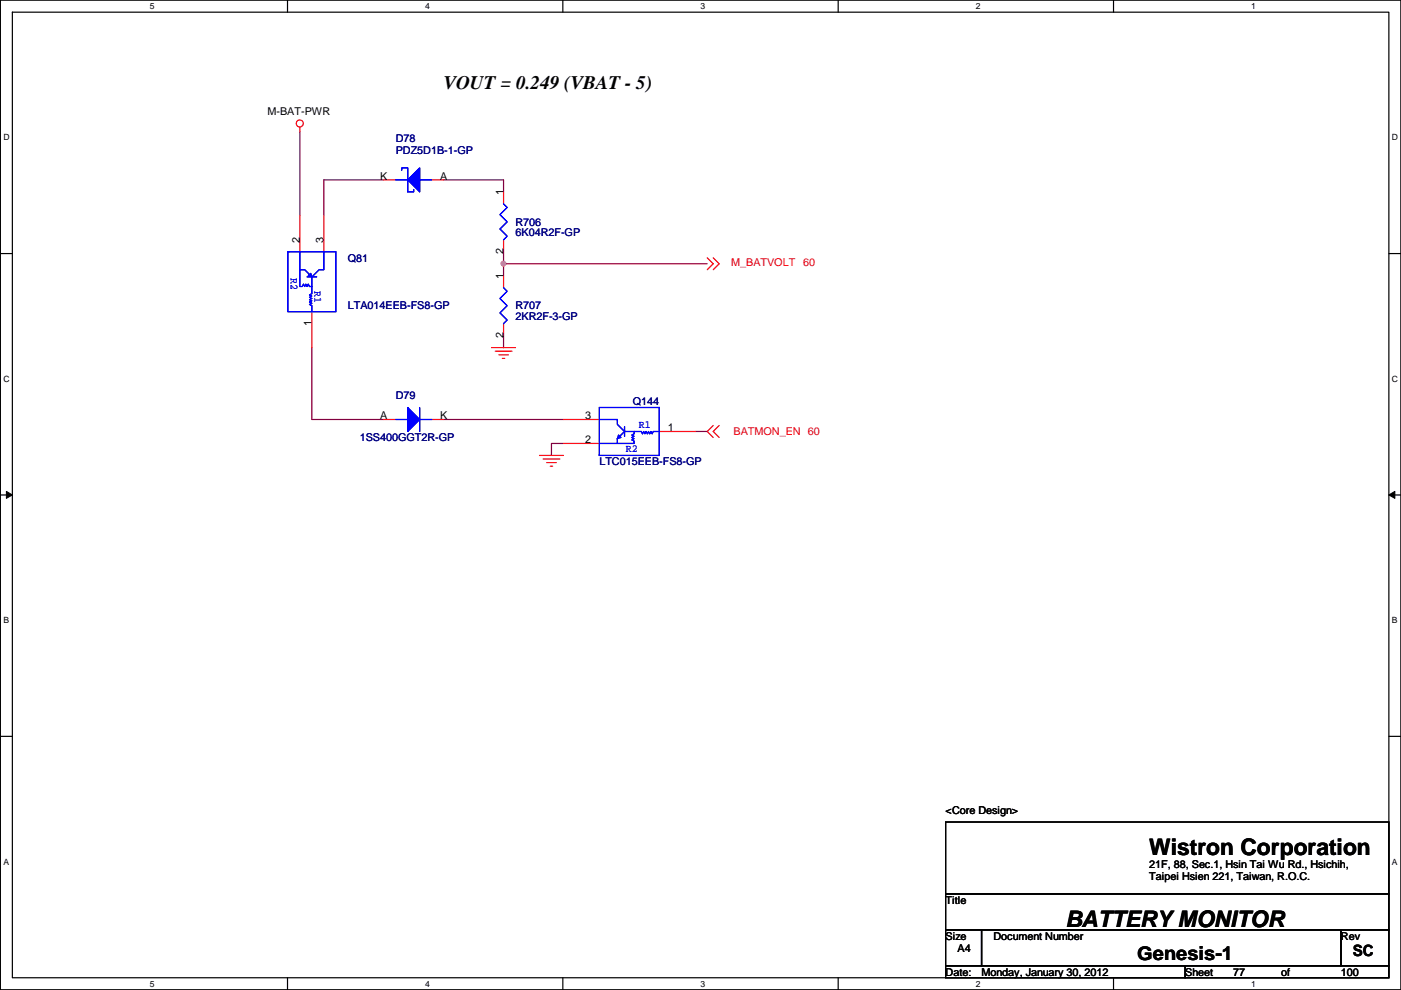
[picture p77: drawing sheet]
<svg xmlns="http://www.w3.org/2000/svg" width="297mm" height="210mm" viewBox="0 0 297 210" stroke-linecap="round" stroke-linejoin="round" font-family="sans-serif">
<defs><g id="words">
<g font-size="4.8">
<text x="243.7" y="181.3">Wistron Corporation</text>
<text x="225.9" y="196.5">BATTERY MONITOR</text>
</g>
<g font-size="4.1">
<text x="94.1" y="19">VOUT = 0.249 (VBAT - 5)</text>
<text x="241.1" y="203.5">Genesis-1</text>
</g>
<text font-size="3.3" x="286.8" y="202.8">SC</text>
<g font-size="2.3">
<text x="56.7" y="24.5">M-BAT-PWR</text>
<text x="80.6" y="38.1">K</text>
<text x="93.3" y="38.1">A</text>
<text x="106.7" y="41.4" transform="rotate(-90 106.7 41.4)">1</text>
<text x="63.5" y="51.6" transform="rotate(-90 63.5 51.6)">2</text>
<text x="68.6" y="51.6" transform="rotate(-90 68.6 51.6)">3</text>
<text x="106.7" y="53.9" transform="rotate(-90 106.7 53.9)">2</text>
<text x="106.7" y="59.2" transform="rotate(-90 106.7 59.2)">1</text>
<text x="66.1" y="69.1" transform="rotate(-90 66.1 69.1)">1</text>
<text x="106.7" y="71.7" transform="rotate(-90 106.7 71.7)">2</text>
<text x="80.6" y="88.9">A</text>
<text x="93.3" y="88.9">K</text>
<text x="124" y="88.9">3</text>
<text x="124" y="94">2</text>
<text x="141.6" y="91.4">1</text>
<text x="200.5" y="172.6">&lt;Core Design&gt;</text>
<text x="243.7" y="184">21F, 88, Sec.1, Hsin Tai Wu Rd., Hsichih,</text>
<text x="200.5" y="191.6">Title</text>
<text x="243.7" y="186.6">Taipei Hsien 221, Taiwan, R.O.C.</text>
<text x="200.5" y="199.2">Size</text>
<text x="203" y="201.8">A4</text>
<text x="210.6" y="199.2">Document Number</text>
<text x="284.3" y="199.2">Rev</text>
<text x="200.5" y="206.8">Date:</text>
<text x="208.1" y="206.8">Monday, January 30, 2012</text>
<text x="251.3" y="206.8">Sheet</text>
<text x="261.4" y="206.8">77</text>
<text x="271.6" y="206.8">of</text>
<text x="284.3" y="206.8">100</text>
</g>
<g font-size="2.3" fill="#000080">
<text x="83.9" y="30.1">D78</text>
<text x="83.9" y="32.6">PDZ5D1B-1-GP</text>
<text x="109.3" y="47.8">R706</text>
<text x="109.3" y="50.1">6K04R2F-GP</text>
<text x="73.7" y="55.5">Q81</text>
<text x="73.7" y="65.6">LTA014EEB-FS8-GP</text>
<text x="109.3" y="65.6">R707</text>
<text x="109.3" y="67.9">2KR2F-3-GP</text>
<text x="83.9" y="84.7">D79</text>
<text x="134.2" y="85.9">Q144</text>
<text x="76.3" y="93.6">1SS400GGT2R-GP</text>
<text x="127.1" y="98.6">LTC015EEB-FS8-GP</text>
</g>
<g font-size="2.3" fill="#00f">
<text x="61.6" y="59" transform="rotate(90 61.6 59)">R2</text>
<text x="66.7" y="61.8" transform="rotate(90 66.7 61.8)">R1</text>
<text x="132.7" y="95.9">R2</text>
<text x="135.5" y="90.8">R1</text>
</g>
<g font-size="2.3" fill="#f00">
<text x="155" y="56.5">M_BATVOLT</text>
<text x="170.3" y="56.5">60</text>
<text x="155.5" y="92.3">BATMON_EN 60</text>
</g>
<g font-size="1.8">
<text x="31.8" y="1.9">5</text>
<text x="90.1" y="1.9">4</text>
<text x="148.5" y="1.9">3</text>
<text x="206.9" y="1.9">2</text>
<text x="265.3" y="1.9">1</text>
<text x=".7" y="29.8">D</text>
<text x="295.1" y="29.8">D</text>
<text x=".7" y="80.9">C</text>
<text x="295.1" y="80.9">C</text>
<text x=".7" y="132.1">B</text>
<text x="295.1" y="132.1">B</text>
<text x=".7" y="183.3">A</text>
<text x="295.1" y="183.3">A</text>
<text x="31.8" y="209.2">5</text>
<text x="90.1" y="209.2">4</text>
<text x="148.5" y="209.2">3</text>
<text x="206.9" y="209.2">2</text>
<text x="265.3" y="209.2">1</text>
</g>
</g></defs>
<path d="M.1 0h296.9v209.8h-296.9zM2.6 2.6h291.9v204.7h-291.9z" fill="none" stroke="#000" stroke-width=".25"/>
<g fill="#fff">
<path d="M31.8 .3h1v2h-1z"/>
<path d="M31.8 207.6h1v1.9h-1z"/>
</g>
<path d="M61 0v2.6M61 207.3v2.5" fill="none" stroke="#000" stroke-width=".25"/>
<g fill="#fff">
<path d="M90.1 .3h1v2h-1z"/>
<path d="M90.1 207.6h1v1.9h-1z"/>
</g>
<path d="M119.3 0v2.6M119.3 207.3v2.5" fill="none" stroke="#000" stroke-width=".25"/>
<g fill="#fff">
<path d="M148.5 .3h1v2h-1z"/>
<path d="M148.5 207.6h1v1.9h-1z"/>
</g>
<path d="M177.7 0v2.6M177.7 207.3v2.5" fill="none" stroke="#000" stroke-width=".25"/>
<g fill="#fff">
<path d="M206.9 .3h1v2h-1z"/>
<path d="M206.9 207.6h1v1.9h-1z"/>
</g>
<path d="M236.1 0v2.6M236.1 207.3v2.5" fill="none" stroke="#000" stroke-width=".25"/>
<g fill="#fff">
<path d="M265.3 .3h.9v2h-.9z"/>
<path d="M265.3 207.6h.9v1.9h-.9z"/>
<path d="M.7 28.2h1.3v1.9h-1.3z"/>
<path d="M295.1 28.2h1.3v1.9h-1.3z"/>
<path d="M.7 79.3h1.3v2h-1.3z"/>
<path d="M295.1 79.3h1.3v2h-1.3z"/>
</g>
<path d="M.1 53.8h2.5M294.5 53.8h2.5" fill="none" stroke="#000" stroke-width=".25"/>
<g fill="#fff">
<path d="M.7 130.5h1.2v2h-1.2z"/>
<path d="M295.1 130.5h1.2v2h-1.2z"/>
</g>
<path d="M.1 104.9h2.5M294.5 104.9h2.5" fill="none" stroke="#000" stroke-width=".25"/>
<path d="M1.4 104.2l1.2 .7-1.2 .8zM294.5 104.9l1.2-.7v1.5z" fill="#000"/>
<path d="M1.4 104.2l1.2 .7-1.2 .8zM294.5 104.9l1.2-.7v1.5z" fill="none" stroke="#000" stroke-width=".21"/>
<g fill="#fff">
<path d="M.7 181.7h1.2v2h-1.2z"/>
<path d="M295.1 181.7h1.2v2h-1.2z"/>
</g>
<path d="M.1 156.1h2.5M294.5 156.1h2.5" fill="none" stroke="#000" stroke-width=".25"/>
<path d="M81.4 38.1h-12.7v7.7M106.8 38.1v2.6M106.8 53.4v2.5h43.1M106.8 55.9v2.6M106.8 71.2v2.5M119.5 94h-2.6v2.6M147.4 91.5h2.5" fill="none" stroke="#800040" stroke-width=".25"/>
<circle cx="106.7" cy="55.9" r=".49" fill="#f0f"/>
<circle cx="106.7" cy="55.9" r=".49" fill="none" stroke="#f0f" stroke-width=".25"/>
<path d="M63.6 28v17.8M94.1 38.1h12.7M66.1 73.7v15.2h15.3M94.1 88.9h25.4" fill="none" stroke="#800040" stroke-width=".25"/>
<g fill="none" stroke="#f00" stroke-width=".25">
<path d="M63.6 27v1M149.9 54.7l1.3 1.2-1.3 1.3M151.2 54.7l1.3 1.2-1.3 1.3M104.2 73.7h5.1M105 74.5h3.5M105.7 75.2h2.1M106.5 76h.5M81.4 88.9h2.5M91.5 88.9h2.6M114.4 96.6h5.1M115.1 97.3h3.6M115.9 98.1h2"/>
<path d="M116.7 98.8h.5M151.2 90.2l-1.3 1.3 1.3 1.3M152.5 90.2l-1.3 1.3 1.3 1.3"/>
<circle cx="63.6" cy="26.2" r=".75"/>
</g>
<path d="M200.5 174.3h94v15.2h-94zM200.5 189.5h94v7.6h-94zM200.5 197.1h7.6v7.7h-7.6zM208.1 197.1h76.2v7.7h-76.2zM284.3 197.1h10.2v7.7h-10.2zM200.5 204.8h50.8v2.5h-50.8zM251.3 204.8h43.2v2.5h-43.2z" fill="none" stroke="#000" stroke-width=".25"/>
<path d="M86.4 86.4l2.6 2.5-2.6 2.6z" fill="#00f"/>
<path d="M83.9 88.9h2.5M86.4 86.4l2.6 2.5-2.6 2.6zM89 86.4v5.1M89 88.9h2.5" fill="none" stroke="#00f" stroke-width=".25"/>
<path d="M86.4 86.4l2.6 2.5-2.6 2.6z" fill="#00f"/>
<g fill="none" stroke="#00f" stroke-width=".25">
<path d="M61 53.4h.3M61 53.4h10.2v12.7h-10.2zM63.6 53.4v3.8h1l1.5 1.5M63.6 57.2v3.5h.5l.2-.5 .3 .5 .3-.5 .2 .5 .3-.5 .2 .5h.5M65.1 58.7h2M65.4 58.5l.5-.5 .2 .7zM66.1 58.7v3.6l-.5 .2 .5 .3-.5 .2 .5 .3-.5 .2 .5 .3-.5 .3 .5 .2-.5 .3 .5 .2v1.3M68.7 53.4v3.8h-1.1l-1.5 1.5M106.8 43.2l.7 .8-1.5 1.5 1.5 1.5-1.5 1.6 1.5 1.5-.7 .7M106.8 61l.7 .8-1.5 1.5 1.5 1.5-1.5 1.5 1.5 1.6-.7 .7M83.9 88.9h2.5M86.4 86.4l2.6 2.5-2.6 2.6z"/>
<path d="M89 86.4v5.1M89 88.9h2.5M127.1 96.3v.3M127.1 86.4h12.7v10.2h-12.7zM127.1 88.9h3.8v1.1l1.5 1.5M131.1 92.2l.6 .6-.8 .2zM132.4 90.5v2M134.4 91.5v.5l-.5 .2 .5 .3-.5 .3 .5 .2-.5 .3 .5 .2v.5h-3.5M139.8 91.5h-1.3l-.2 .5-.3-.5-.3 .5-.2-.5-.3 .5-.2-.5-.3 .5-.2-.5-.3 .5-.2-.5h-3.6l-1.5 1.5v1h-3.8"/>
</g>
<path d="M81.4 38.1h2.5M91.5 38.1h2.6M63.6 45.8v7.6M68.7 45.8v7.6M106.8 40.7v2.5M106.8 50.8v2.6M106.8 58.5v2.5M66.1 66.1v7.6M106.8 68.6v2.6M119.5 94h7.6M119.5 88.9h7.6M139.8 91.5h7.6" fill="none" stroke="#f00" stroke-width=".25"/>
<path d="M86.4 38.1l2.6-2.5v5.1z" fill="#00f"/>
<path d="M83.9 38.1h2.5M85.2 36.1v-.5h1.2v5.1h1.3v-.5M86.4 38.1l2.6-2.5v5.1zM89 38.1h2.5" fill="none" stroke="#00f" stroke-width=".25"/>
<path d="M86.4 38.1l2.6-2.5v5.1z" fill="#00f"/>
<path d="M83.9 38.1h2.5M85.2 36.1v-.5h1.2v5.1h1.3v-.5M86.4 38.1l2.6-2.5v5.1zM89 38.1h2.5" fill="none" stroke="#00f" stroke-width=".25"/>
<circle cx="106.7" cy="55.9" r=".49" fill="#f0f"/>
<circle cx="106.7" cy="55.9" r=".49" fill="none" stroke="#f0f" stroke-width=".25"/>
<use href="#words"/>
</svg>
